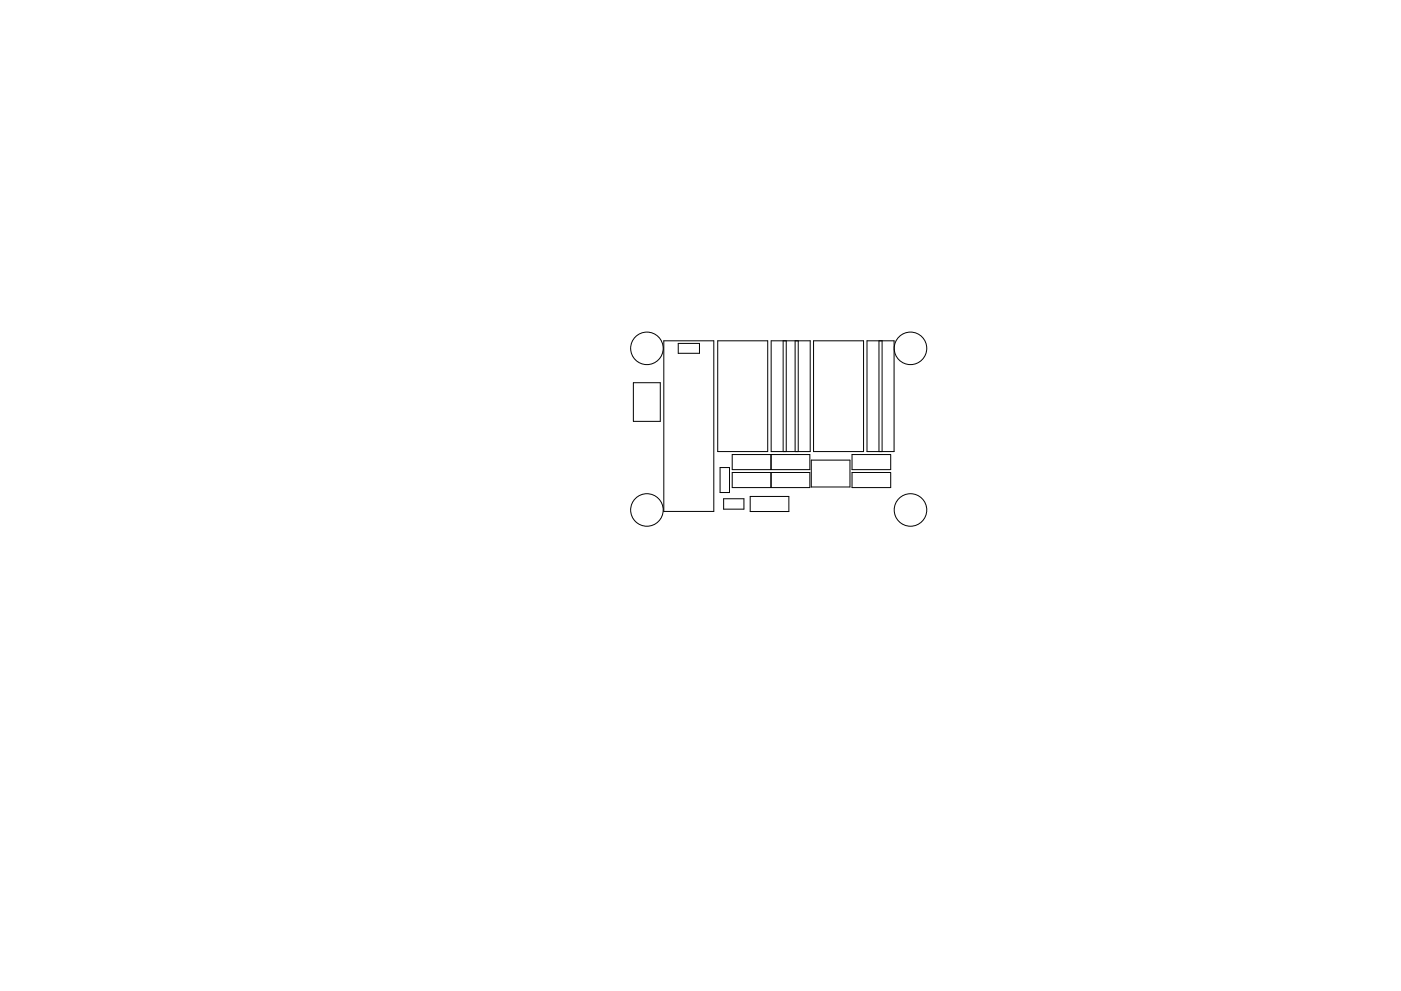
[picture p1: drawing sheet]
<svg xmlns="http://www.w3.org/2000/svg" width="297mm" height="210mm" viewBox="0 0 297 210" stroke-linecap="round" stroke-linejoin="round" font-family="sans-serif">
<g fill="none" stroke="#000" stroke-width=".21">
<path d="M140.7 72.3h10.6v36.2h-10.6zM143.8 72.9h4.5v2.1h-4.5zM152.2 72.3h10.6v23.5h-10.6zM163.5 72.3h8.3v23.5h-8.3zM166 72.3v23.5M166.7 72.3v23.5M168.6 72.3v23.5M169.2 72.3v23.5M172.5 72.3h10.6v23.5h-10.6zM183.8 72.3h5.8v23.5h-5.8zM186.4 72.3v23.5M187 72.3v23.5"/>
<path d="M134.3 81.2h5.7v8.2h-5.7zM152.7 99.2h2v5.3h-2zM155.2 96.4h8.2v3.2h-8.2zM163.5 96.4h8.2v3.2h-8.2zM172 97.6h8.2v5.7h-8.2zM180.6 96.4h8.2v3.2h-8.2zM153.4 105.8h4.3v2.2h-4.3zM155.2 100.2h8.2v3.2h-8.2zM159.1 105.3h8.2v3.2h-8.2zM163.5 100.2h8.2v3.2h-8.2zM180.6 100.2h8.2v3.2h-8.2z"/>
<circle cx="137.2" cy="73.9" r="3.5"/>
<circle cx="193" cy="73.9" r="3.5"/>
<circle cx="137.2" cy="108.2" r="3.5"/>
<circle cx="193" cy="108.2" r="3.5"/>
</g>
</svg>
